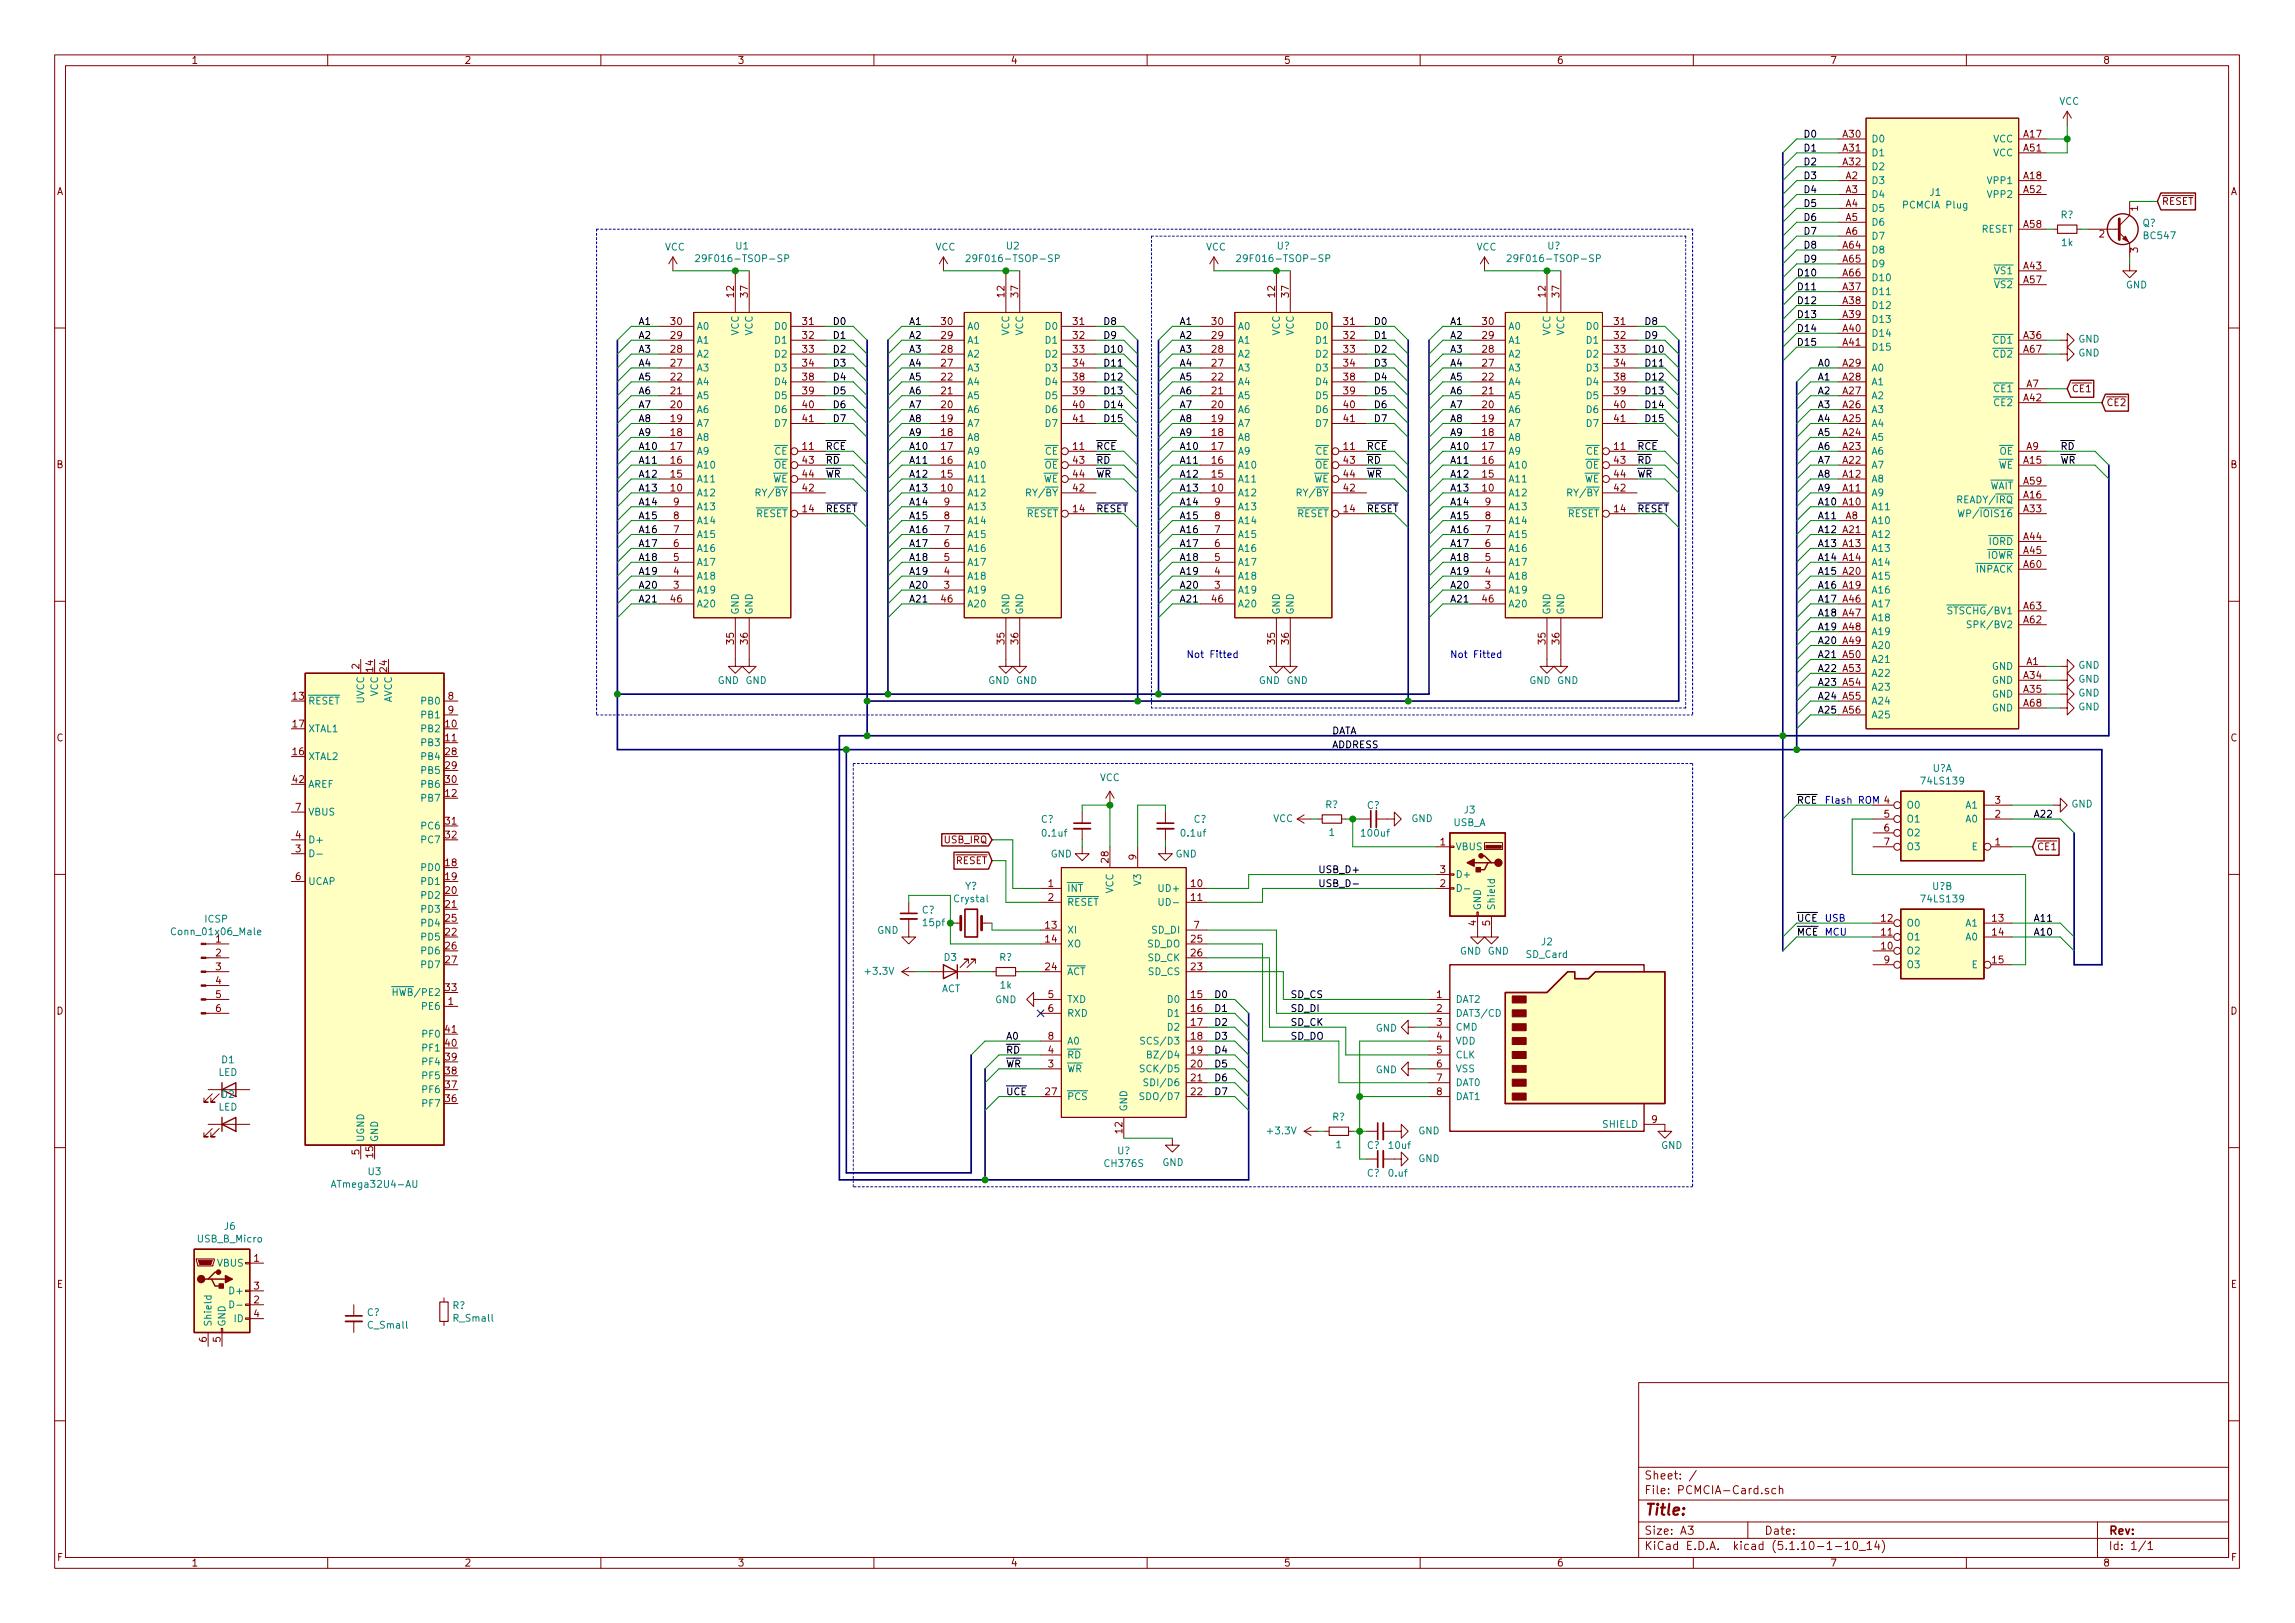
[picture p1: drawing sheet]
<svg xmlns="http://www.w3.org/2000/svg" width="420mm" height="297mm" viewBox="0 0 420 297" stroke-linecap="round" stroke-linejoin="round" font-family="sans-serif">
<defs><g id="words">
<text font-size="2.8" fill="#840000" x="301" y="277.3">Title:</text>
<g font-size="2.1" fill="#840000">
<text x="301" y="273.5">File: PCMCIA-Card.sch</text>
<text x="301" y="270.8">Sheet: /</text>
<text x="301" y="280.9">Size: A3</text>
<text x="323" y="280.9">Date:</text>
<text x="386" y="280.9">Rev:</text>
<text x="301" y="283.7">KiCad E.D.A. kicad (5.1.10-1-10_14)</text>
<text x="386" y="283.7">Id: 1/1</text>
</g>
<g font-size="1.8" fill="#840000">
<text x="35" y="11.7">1</text>
<text x="85" y="11.7">2</text>
<text x="135" y="11.7">3</text>
<text x="185" y="11.7">4</text>
<text x="235" y="11.7">5</text>
<text x="285" y="11.7">6</text>
<text x="335" y="11.7">7</text>
<text x="385" y="11.7">8</text>
<text x="337.4" y="25.2">A30</text>
<text x="337.4" y="27.7">A31</text>
<text x="370.5" y="25.2">A17</text>
<text x="370.5" y="27.7">A51</text>
<text x="10.4" y="35.7">A</text>
<text x="337.4" y="30.3">A32</text>
<text x="337.9" y="32.8">A2</text>
<text x="337.9" y="35.3">A3</text>
<text x="370.5" y="32.8">A18</text>
<text x="370.5" y="35.3">A52</text>
<text x="408.4" y="35.7">A</text>
<text x="337.9" y="37.9">A4</text>
<text x="337.9" y="40.4">A5</text>
<text x="370.5" y="41.7">A58</text>
<text x="391.4" y="38.6" transform="rotate(-90 391.4 38.6)">1</text>
<text x="395.8" y="37.5">RESET</text>
<text x="337.4" y="45.5">A64</text>
<text x="337.9" y="43">A6</text>
<text x="384.3" y="43.5">2</text>
<text x="391.4" y="46.2" transform="rotate(-90 391.4 46.2)">3</text>
<text x="337.4" y="53.1">A37</text>
<text x="337.4" y="48">A65</text>
<text x="337.4" y="50.6">A66</text>
<text x="370.5" y="49.3">A43</text>
<text x="370.5" y="51.9">A57</text>
<text x="122.9" y="59.5">30</text>
<text x="134.4" y="54.3" transform="rotate(-90 134.4 54.3)">12</text>
<text x="136.9" y="54.3" transform="rotate(-90 136.9 54.3)">37</text>
<text x="147" y="59.5">31</text>
<text x="172.4" y="59.5">30</text>
<text x="183.9" y="54.3" transform="rotate(-90 183.9 54.3)">12</text>
<text x="186.4" y="54.3" transform="rotate(-90 186.4 54.3)">37</text>
<text x="196.5" y="59.5">31</text>
<text x="221.9" y="59.5">30</text>
<text x="233.4" y="54.3" transform="rotate(-90 233.4 54.3)">12</text>
<text x="236" y="54.3" transform="rotate(-90 236 54.3)">37</text>
<text x="246" y="59.5">31</text>
<text x="271.4" y="59.5">30</text>
<text x="283" y="54.3" transform="rotate(-90 283 54.3)">12</text>
<text x="285.5" y="54.3" transform="rotate(-90 285.5 54.3)">37</text>
<text x="295.6" y="59.5">31</text>
<text x="337.4" y="55.7">A38</text>
<text x="337.4" y="58.2">A39</text>
<text x="122.9" y="64.6">28</text>
<text x="122.9" y="62">29</text>
<text x="147" y="62">32</text>
<text x="147" y="64.6">33</text>
<text x="172.4" y="64.6">28</text>
<text x="172.4" y="62">29</text>
<text x="196.5" y="62">32</text>
<text x="196.5" y="64.6">33</text>
<text x="221.9" y="64.6">28</text>
<text x="221.9" y="62">29</text>
<text x="246" y="62">32</text>
<text x="246" y="64.6">33</text>
<text x="271.4" y="64.6">28</text>
<text x="271.4" y="62">29</text>
<text x="295.6" y="62">32</text>
<text x="295.6" y="64.6">33</text>
<text x="337.4" y="60.7">A40</text>
<text x="337.4" y="63.3">A41</text>
<text x="370.5" y="62">A36</text>
<text x="370.5" y="64.6">A67</text>
<text x="122.9" y="69.6">22</text>
<text x="122.9" y="67.1">27</text>
<text x="147" y="67.1">34</text>
<text x="147" y="69.6">38</text>
<text x="172.4" y="69.6">22</text>
<text x="172.4" y="67.1">27</text>
<text x="196.5" y="67.1">34</text>
<text x="196.5" y="69.6">38</text>
<text x="221.9" y="69.6">22</text>
<text x="221.9" y="67.1">27</text>
<text x="246" y="67.1">34</text>
<text x="246" y="69.6">38</text>
<text x="271.4" y="69.6">22</text>
<text x="271.4" y="67.1">27</text>
<text x="295.6" y="67.1">34</text>
<text x="295.6" y="69.6">38</text>
<text x="337.4" y="69.6">A28</text>
<text x="337.4" y="67.1">A29</text>
<text x="371" y="70.9">A7</text>
<text x="379.2" y="71.8">CE1</text>
<text x="122.9" y="77.3">19</text>
<text x="122.9" y="74.7">20</text>
<text x="122.9" y="72.2">21</text>
<text x="147" y="72.2">39</text>
<text x="147" y="74.7">40</text>
<text x="147" y="77.3">41</text>
<text x="172.4" y="77.3">19</text>
<text x="172.4" y="74.7">20</text>
<text x="172.4" y="72.2">21</text>
<text x="196.5" y="72.2">39</text>
<text x="196.5" y="74.7">40</text>
<text x="196.5" y="77.3">41</text>
<text x="221.9" y="77.3">19</text>
<text x="221.9" y="74.7">20</text>
<text x="221.9" y="72.2">21</text>
<text x="246" y="72.2">39</text>
<text x="246" y="74.7">40</text>
<text x="246" y="77.3">41</text>
<text x="271.4" y="77.3">19</text>
<text x="271.4" y="74.7">20</text>
<text x="271.4" y="72.2">21</text>
<text x="295.6" y="72.2">39</text>
<text x="295.6" y="74.7">40</text>
<text x="295.6" y="77.3">41</text>
<text x="337.4" y="77.3">A25</text>
<text x="337.4" y="74.7">A26</text>
<text x="337.4" y="72.2">A27</text>
<text x="370.5" y="73.4">A42</text>
<text x="385.6" y="74.3">CE2</text>
<text x="122.9" y="82.3">17</text>
<text x="122.9" y="79.8">18</text>
<text x="147" y="82.3">11</text>
<text x="172.4" y="82.3">17</text>
<text x="172.4" y="79.8">18</text>
<text x="196.5" y="82.3">11</text>
<text x="221.9" y="82.3">17</text>
<text x="221.9" y="79.8">18</text>
<text x="246" y="82.3">11</text>
<text x="271.4" y="82.3">17</text>
<text x="271.4" y="79.8">18</text>
<text x="295.6" y="82.3">11</text>
<text x="337.4" y="82.3">A23</text>
<text x="337.4" y="79.8">A24</text>
<text x="371" y="82.3">A9</text>
<text x="10.4" y="85.7">B</text>
<text x="122.9" y="90">10</text>
<text x="122.9" y="87.4">15</text>
<text x="122.9" y="84.9">16</text>
<text x="147" y="90">42</text>
<text x="147" y="84.9">43</text>
<text x="147" y="87.4">44</text>
<text x="172.4" y="90">10</text>
<text x="172.4" y="87.4">15</text>
<text x="172.4" y="84.9">16</text>
<text x="196.5" y="90">42</text>
<text x="196.5" y="84.9">43</text>
<text x="196.5" y="87.4">44</text>
<text x="221.9" y="90">10</text>
<text x="221.9" y="87.4">15</text>
<text x="221.9" y="84.9">16</text>
<text x="246" y="90">42</text>
<text x="246" y="84.9">43</text>
<text x="246" y="87.4">44</text>
<text x="271.4" y="90">10</text>
<text x="271.4" y="87.4">15</text>
<text x="271.4" y="84.9">16</text>
<text x="295.6" y="90">42</text>
<text x="295.6" y="84.9">43</text>
<text x="295.6" y="87.4">44</text>
<text x="337.4" y="90">A11</text>
<text x="337.4" y="87.4">A12</text>
<text x="337.4" y="84.9">A22</text>
<text x="370.5" y="84.9">A15</text>
<text x="370.5" y="88.7">A59</text>
<text x="408.4" y="85.7">B</text>
<text x="123.3" y="95">8</text>
<text x="123.3" y="92.5">9</text>
<text x="147" y="93.8">14</text>
<text x="172.9" y="95">8</text>
<text x="172.9" y="92.5">9</text>
<text x="196.5" y="93.8">14</text>
<text x="222.4" y="95">8</text>
<text x="222.4" y="92.5">9</text>
<text x="246" y="93.8">14</text>
<text x="271.9" y="95">8</text>
<text x="271.9" y="92.5">9</text>
<text x="295.6" y="93.8">14</text>
<text x="337.4" y="92.5">A10</text>
<text x="337.9" y="95">A8</text>
<text x="370.5" y="91.2">A16</text>
<text x="370.5" y="93.8">A33</text>
<text x="123.3" y="100.1">6</text>
<text x="123.3" y="97.6">7</text>
<text x="172.9" y="100.1">6</text>
<text x="172.9" y="97.6">7</text>
<text x="222.4" y="100.1">6</text>
<text x="222.4" y="97.6">7</text>
<text x="271.9" y="100.1">6</text>
<text x="271.9" y="97.6">7</text>
<text x="337.4" y="100.1">A13</text>
<text x="337.4" y="97.6">A21</text>
<text x="370.5" y="98.8">A44</text>
<text x="370.5" y="101.4">A45</text>
<text x="123.3" y="107.7">3</text>
<text x="123.3" y="105.2">4</text>
<text x="123.3" y="102.7">5</text>
<text x="172.9" y="107.7">3</text>
<text x="172.9" y="105.2">4</text>
<text x="172.9" y="102.7">5</text>
<text x="222.4" y="107.7">3</text>
<text x="222.4" y="105.2">4</text>
<text x="222.4" y="102.7">5</text>
<text x="271.9" y="107.7">3</text>
<text x="271.9" y="105.2">4</text>
<text x="271.9" y="102.7">5</text>
<text x="337.4" y="102.7">A14</text>
<text x="337.4" y="107.7">A19</text>
<text x="337.4" y="105.2">A20</text>
<text x="370.5" y="103.9">A60</text>
<text x="122.9" y="110.3">46</text>
<text x="172.4" y="110.3">46</text>
<text x="221.9" y="110.3">46</text>
<text x="271.4" y="110.3">46</text>
<text x="337.4" y="110.3">A46</text>
<text x="337.4" y="112.8">A47</text>
<text x="370.5" y="111.5">A63</text>
<text x="134.4" y="117.8" transform="rotate(-90 134.4 117.8)">35</text>
<text x="136.9" y="117.8" transform="rotate(-90 136.9 117.8)">36</text>
<text x="183.9" y="117.8" transform="rotate(-90 183.9 117.8)">35</text>
<text x="186.4" y="117.8" transform="rotate(-90 186.4 117.8)">36</text>
<text x="233.4" y="117.8" transform="rotate(-90 233.4 117.8)">35</text>
<text x="236" y="117.8" transform="rotate(-90 236 117.8)">36</text>
<text x="283" y="117.8" transform="rotate(-90 283 117.8)">35</text>
<text x="285.5" y="117.8" transform="rotate(-90 285.5 117.8)">36</text>
<text x="337.4" y="115.4">A48</text>
<text x="337.4" y="117.9">A49</text>
<text x="370.5" y="114.1">A62</text>
<text x="65.8" y="122.4" transform="rotate(-90 65.8 122.4)">2</text>
<text x="68.3" y="122.9" transform="rotate(-90 68.3 122.9)">14</text>
<text x="70.9" y="122.9" transform="rotate(-90 70.9 122.9)">24</text>
<text x="337.4" y="120.4">A50</text>
<text x="337.4" y="123">A53</text>
<text x="337.4" y="125.5">A54</text>
<text x="370.5" y="124.2">A34</text>
<text x="371" y="121.7">A1</text>
<text x="53.6" y="128.1">13</text>
<text x="82.1" y="128.1">8</text>
<text x="82.1" y="130.6">9</text>
<text x="337.4" y="128.1">A55</text>
<text x="337.4" y="130.6">A56</text>
<text x="370.5" y="126.8">A35</text>
<text x="370.5" y="129.3">A68</text>
<text x="10.4" y="135.7">C</text>
<text x="53.6" y="133.1">17</text>
<text x="81.6" y="133.1">10</text>
<text x="81.6" y="135.7">11</text>
<text x="408.4" y="135.7">C</text>
<text x="53.6" y="138.2">16</text>
<text x="53.6" y="143.3">42</text>
<text x="81.6" y="138.2">28</text>
<text x="81.6" y="140.8">29</text>
<text x="81.6" y="143.3">30</text>
<text x="54.1" y="148.4">7</text>
<text x="81.6" y="145.8">12</text>
<text x="345" y="147.1">4</text>
<text x="345" y="149.6">5</text>
<text x="365.3" y="149.6">2</text>
<text x="365.3" y="147.1">3</text>
<text x="54.1" y="156">3</text>
<text x="54.1" y="153.5">4</text>
<text x="81.6" y="150.9">31</text>
<text x="81.6" y="153.5">32</text>
<text x="172.9" y="154.3">USB_IRQ</text>
<text x="263.7" y="154.7">1</text>
<text x="345" y="152.2">6</text>
<text x="345" y="154.7">7</text>
<text x="365.3" y="154.7">1</text>
<text x="372.9" y="155.6">CE1</text>
<text x="54.1" y="161.1">6</text>
<text x="81.6" y="158.5">18</text>
<text x="81.6" y="161.1">19</text>
<text x="174.9" y="158.2">RESET</text>
<text x="202.9" y="157.8" transform="rotate(-90 202.9 157.8)">28</text>
<text x="208" y="157.4" transform="rotate(-90 208 157.4)">9</text>
<text x="263.7" y="159.8">3</text>
<text x="81.6" y="163.6">20</text>
<text x="81.6" y="166.2">21</text>
<text x="191.9" y="162.3">1</text>
<text x="191.9" y="164.9">2</text>
<text x="218.1" y="162.3">10</text>
<text x="218.1" y="164.9">11</text>
<text x="263.7" y="162.3">2</text>
<text x="39.5" y="172.5">1</text>
<text x="81.6" y="171.2">22</text>
<text x="81.6" y="168.7">25</text>
<text x="81.6" y="173.8">26</text>
<text x="191.4" y="170">13</text>
<text x="191.4" y="172.5">14</text>
<text x="218.1" y="172.5">25</text>
<text x="218.6" y="170">7</text>
<text x="270.3" y="169.4" transform="rotate(-90 270.3 169.4)">4</text>
<text x="272.8" y="169.4" transform="rotate(-90 272.8 169.4)">5</text>
<text x="344.5" y="173.8">10</text>
<text x="344.5" y="171.2">11</text>
<text x="344.5" y="168.7">12</text>
<text x="364.8" y="168.7">13</text>
<text x="364.8" y="171.2">14</text>
<text x="39.5" y="175">2</text>
<text x="39.5" y="177.6">3</text>
<text x="81.6" y="176.3">27</text>
<text x="191.4" y="177.6">24</text>
<text x="218.1" y="177.6">23</text>
<text x="218.1" y="175">26</text>
<text x="345" y="176.3">9</text>
<text x="364.8" y="176.3">15</text>
<text x="10.4" y="185.7">D</text>
<text x="39.5" y="180.1">4</text>
<text x="39.5" y="182.7">5</text>
<text x="39.5" y="185.2">6</text>
<text x="81.6" y="181.4">33</text>
<text x="82.1" y="183.9">1</text>
<text x="191.9" y="182.7">5</text>
<text x="191.9" y="185.2">6</text>
<text x="218.1" y="182.7">15</text>
<text x="218.1" y="185.2">16</text>
<text x="263" y="182.7">1</text>
<text x="263" y="185.2">2</text>
<text x="408.4" y="185.7">D</text>
<text x="81.6" y="191.6">40</text>
<text x="81.6" y="189">41</text>
<text x="191.9" y="190.3">8</text>
<text x="218.1" y="187.7">17</text>
<text x="218.1" y="190.3">18</text>
<text x="263" y="187.7">3</text>
<text x="263" y="190.3">4</text>
<text x="81.6" y="196.6">38</text>
<text x="81.6" y="194.1">39</text>
<text x="191.9" y="195.4">3</text>
<text x="191.9" y="192.8">4</text>
<text x="218.1" y="192.8">19</text>
<text x="218.1" y="195.4">20</text>
<text x="218.1" y="197.9">21</text>
<text x="263" y="192.8">5</text>
<text x="263" y="195.4">6</text>
<text x="263" y="197.9">7</text>
<text x="81.6" y="201.7">36</text>
<text x="81.6" y="199.2">37</text>
<text x="191.4" y="200.4">27</text>
<text x="218.1" y="200.4">22</text>
<text x="263" y="200.4">8</text>
<text x="205.5" y="207.4" transform="rotate(-90 205.5 207.4)">12</text>
<text x="302.4" y="205.5">9</text>
<text x="65.8" y="211.3" transform="rotate(-90 65.8 211.3)">5</text>
<text x="68.3" y="211.8" transform="rotate(-90 68.3 211.8)">15</text>
<text x="46.5" y="230.9">1</text>
<text x="10.4" y="235.7">E</text>
<text x="46.5" y="238.5">2</text>
<text x="46.5" y="236">3</text>
<text x="408.4" y="235.7">E</text>
<text x="37.8" y="245.6" transform="rotate(-90 37.8 245.6)">6</text>
<text x="40.4" y="245.6" transform="rotate(-90 40.4 245.6)">5</text>
<text x="46.5" y="241.1">4</text>
<text x="10.5" y="285.7">F</text>
<text x="35" y="286.7">1</text>
<text x="85" y="286.7">2</text>
<text x="135" y="286.7">3</text>
<text x="185" y="286.7">4</text>
<text x="235" y="286.7">5</text>
<text x="285" y="286.7">6</text>
<text x="335" y="286.7">7</text>
<text x="385" y="286.7">8</text>
<text x="408.5" y="285.7">F</text>
</g>
<g font-size="1.8" fill="#008484">
<text x="377" y="19.2">VCC</text>
<text x="342.6" y="26.1">D0</text>
<text x="342.6" y="28.6">D1</text>
<text x="364.9" y="26.1">VCC</text>
<text x="364.9" y="28.6">VCC</text>
<text x="342.6" y="33.7">D3</text>
<text x="342.6" y="31.2">D2</text>
<text x="353.4" y="35.9">J1</text>
<text x="364.1" y="33.7">VPP1</text>
<text x="342.6" y="36.2">D4</text>
<text x="342.6" y="38.8">D5</text>
<text x="342.6" y="41.3">D6</text>
<text x="348.7" y="38.2">PCMCIA Plug</text>
<text x="364.1" y="36.2">VPP2</text>
<text x="377.3" y="40">R?</text>
<text x="392.3" y="41.5">Q?</text>
<text x="121.7" y="45.9">VCC</text>
<text x="128.7" y="48">29F016-TSOP-SP</text>
<text x="134.8" y="45.7">U1</text>
<text x="171.2" y="45.9">VCC</text>
<text x="178.3" y="48">29F016-TSOP-SP</text>
<text x="184.3" y="45.7">U2</text>
<text x="220.8" y="45.9">VCC</text>
<text x="227.8" y="48">29F016-TSOP-SP</text>
<text x="233.8" y="45.7">U?</text>
<text x="270.3" y="45.9">VCC</text>
<text x="277.3" y="48">29F016-TSOP-SP</text>
<text x="283.3" y="45.7">U?</text>
<text x="342.6" y="43.9">D7</text>
<text x="342.6" y="46.4">D8</text>
<text x="362.7" y="42.6">RESET</text>
<text x="377.5" y="45">1k</text>
<text x="392.6" y="43.8">BC547</text>
<text x="342.6" y="48.9">D9</text>
<text x="342.6" y="51.5">D10</text>
<text x="365.3" y="50.2">VS1</text>
<text x="365.3" y="52.7">VS2</text>
<text x="389.2" y="52.8">GND</text>
<text x="342.6" y="54">D11</text>
<text x="342.6" y="56.6">D12</text>
<text x="342.6" y="59.1">D13</text>
<text x="127.5" y="65.4">A2</text>
<text x="127.5" y="62.9">A1</text>
<text x="127.5" y="60.4">A0</text>
<text x="135.3" y="61.4" transform="rotate(-90 135.3 61.4)">VCC</text>
<text x="137.8" y="61.4" transform="rotate(-90 137.8 61.4)">VCC</text>
<text x="142" y="60.4">D0</text>
<text x="142" y="62.9">D1</text>
<text x="142" y="65.4">D2</text>
<text x="177" y="65.4">A2</text>
<text x="177" y="62.9">A1</text>
<text x="177" y="60.4">A0</text>
<text x="184.8" y="61.4" transform="rotate(-90 184.8 61.4)">VCC</text>
<text x="187.3" y="61.4" transform="rotate(-90 187.3 61.4)">VCC</text>
<text x="191.5" y="60.4">D0</text>
<text x="191.5" y="62.9">D1</text>
<text x="191.5" y="65.4">D2</text>
<text x="226.6" y="65.4">A2</text>
<text x="226.6" y="62.9">A1</text>
<text x="226.6" y="60.4">A0</text>
<text x="234.3" y="61.4" transform="rotate(-90 234.3 61.4)">VCC</text>
<text x="236.9" y="61.4" transform="rotate(-90 236.9 61.4)">VCC</text>
<text x="241.1" y="60.4">D0</text>
<text x="241.1" y="62.9">D1</text>
<text x="241.1" y="65.4">D2</text>
<text x="276.1" y="65.4">A2</text>
<text x="276.1" y="62.9">A1</text>
<text x="276.1" y="60.4">A0</text>
<text x="283.8" y="61.4" transform="rotate(-90 283.8 61.4)">VCC</text>
<text x="286.4" y="61.4" transform="rotate(-90 286.4 61.4)">VCC</text>
<text x="290.6" y="60.4">D0</text>
<text x="290.6" y="62.9">D1</text>
<text x="290.6" y="65.4">D2</text>
<text x="342.6" y="61.6">D14</text>
<text x="342.6" y="64.2">D15</text>
<text x="365.1" y="62.9">CD1</text>
<text x="365.1" y="65.4">CD2</text>
<text x="380.5" y="65.2">GND</text>
<text x="380.5" y="62.7">GND</text>
<text x="127.5" y="70.5">A4</text>
<text x="127.5" y="68">A3</text>
<text x="142" y="68">D3</text>
<text x="142" y="70.5">D4</text>
<text x="177" y="70.5">A4</text>
<text x="177" y="68">A3</text>
<text x="191.5" y="68">D3</text>
<text x="191.5" y="70.5">D4</text>
<text x="226.6" y="70.5">A4</text>
<text x="226.6" y="68">A3</text>
<text x="241.1" y="68">D3</text>
<text x="241.1" y="70.5">D4</text>
<text x="276.1" y="70.5">A4</text>
<text x="276.1" y="68">A3</text>
<text x="290.6" y="68">D3</text>
<text x="290.6" y="70.5">D4</text>
<text x="342.6" y="70.5">A1</text>
<text x="342.6" y="68">A0</text>
<text x="365.2" y="71.8">CE1</text>
<text x="127.5" y="75.6">A6</text>
<text x="127.5" y="73.1">A5</text>
<text x="142" y="73.1">D5</text>
<text x="142" y="75.6">D6</text>
<text x="177" y="75.6">A6</text>
<text x="177" y="73.1">A5</text>
<text x="191.5" y="73.1">D5</text>
<text x="191.5" y="75.6">D6</text>
<text x="226.6" y="75.6">A6</text>
<text x="226.6" y="73.1">A5</text>
<text x="241.1" y="73.1">D5</text>
<text x="241.1" y="75.6">D6</text>
<text x="276.1" y="75.6">A6</text>
<text x="276.1" y="73.1">A5</text>
<text x="290.6" y="73.1">D5</text>
<text x="290.6" y="75.6">D6</text>
<text x="342.6" y="75.6">A3</text>
<text x="342.6" y="73.1">A2</text>
<text x="365.2" y="74.3">CE2</text>
<text x="127.5" y="83.2">A9</text>
<text x="127.5" y="80.7">A8</text>
<text x="127.5" y="78.1">A7</text>
<text x="141.8" y="83.2">CE</text>
<text x="142" y="78.1">D7</text>
<text x="177" y="83.2">A9</text>
<text x="177" y="80.7">A8</text>
<text x="177" y="78.1">A7</text>
<text x="191.3" y="83.2">CE</text>
<text x="191.5" y="78.1">D7</text>
<text x="226.6" y="83.2">A9</text>
<text x="226.6" y="80.7">A8</text>
<text x="226.6" y="78.1">A7</text>
<text x="240.9" y="83.2">CE</text>
<text x="241.1" y="78.1">D7</text>
<text x="276.1" y="83.2">A9</text>
<text x="276.1" y="80.7">A8</text>
<text x="276.1" y="78.1">A7</text>
<text x="290.4" y="83.2">CE</text>
<text x="290.6" y="78.1">D7</text>
<text x="342.6" y="83.2">A6</text>
<text x="342.6" y="80.7">A5</text>
<text x="342.6" y="78.1">A4</text>
<text x="366.1" y="83.2">OE</text>
<text x="127.5" y="88.3">A11</text>
<text x="127.5" y="85.8">A10</text>
<text x="141.4" y="88.3">WE</text>
<text x="141.7" y="85.8">OE</text>
<text x="177" y="88.3">A11</text>
<text x="177" y="85.8">A10</text>
<text x="191" y="88.3">WE</text>
<text x="191.2" y="85.8">OE</text>
<text x="226.6" y="88.3">A11</text>
<text x="226.6" y="85.8">A10</text>
<text x="240.5" y="88.3">WE</text>
<text x="240.8" y="85.8">OE</text>
<text x="276.1" y="88.3">A11</text>
<text x="276.1" y="85.8">A10</text>
<text x="290" y="88.3">WE</text>
<text x="290.3" y="85.8">OE</text>
<text x="342.6" y="88.3">A8</text>
<text x="342.6" y="85.8">A7</text>
<text x="364.1" y="89.6">WAIT</text>
<text x="365.8" y="85.8">WE</text>
<text x="127.5" y="90.8">A12</text>
<text x="127.5" y="95.9">A14</text>
<text x="127.5" y="93.4">A13</text>
<text x="138.4" y="94.7">RESET</text>
<text x="138.9" y="90.8">RY/BY</text>
<text x="177" y="90.8">A12</text>
<text x="177" y="95.9">A14</text>
<text x="177" y="93.4">A13</text>
<text x="187.9" y="94.7">RESET</text>
<text x="188.4" y="90.8">RY/BY</text>
<text x="226.6" y="90.8">A12</text>
<text x="226.6" y="95.9">A14</text>
<text x="226.6" y="93.4">A13</text>
<text x="237.4" y="94.7">RESET</text>
<text x="237.9" y="90.8">RY/BY</text>
<text x="276.1" y="90.8">A12</text>
<text x="276.1" y="95.9">A14</text>
<text x="276.1" y="93.4">A13</text>
<text x="287" y="94.7">RESET</text>
<text x="287.5" y="90.8">RY/BY</text>
<text x="342.6" y="93.4">A11</text>
<text x="342.6" y="90.8">A9</text>
<text x="342.6" y="95.9">A10</text>
<text x="358.8" y="92.1">READY/IRQ</text>
<text x="359.8" y="94.7">WP/IOIS16</text>
<text x="127.5" y="101">A16</text>
<text x="127.5" y="98.5">A15</text>
<text x="177" y="101">A16</text>
<text x="177" y="98.5">A15</text>
<text x="226.6" y="101">A16</text>
<text x="226.6" y="98.5">A15</text>
<text x="276.1" y="101">A16</text>
<text x="276.1" y="98.5">A15</text>
<text x="342.6" y="101">A13</text>
<text x="342.6" y="98.5">A12</text>
<text x="364.2" y="99.7">IORD</text>
<text x="127.5" y="106.1">A18</text>
<text x="127.5" y="103.5">A17</text>
<text x="177" y="106.1">A18</text>
<text x="177" y="103.5">A17</text>
<text x="226.6" y="106.1">A18</text>
<text x="226.6" y="103.5">A17</text>
<text x="276.1" y="106.1">A18</text>
<text x="276.1" y="103.5">A17</text>
<text x="342.6" y="103.5">A14</text>
<text x="342.6" y="106.1">A15</text>
<text x="361.8" y="104.8">INPACK</text>
<text x="363.8" y="102.3">IOWR</text>
<text x="127.5" y="108.6">A19</text>
<text x="127.5" y="111.2">A20</text>
<text x="135.3" y="112.6" transform="rotate(-90 135.3 112.6)">GND</text>
<text x="137.8" y="112.6" transform="rotate(-90 137.8 112.6)">GND</text>
<text x="177" y="108.6">A19</text>
<text x="177" y="111.2">A20</text>
<text x="184.8" y="112.6" transform="rotate(-90 184.8 112.6)">GND</text>
<text x="187.3" y="112.6" transform="rotate(-90 187.3 112.6)">GND</text>
<text x="226.6" y="108.6">A19</text>
<text x="226.6" y="111.2">A20</text>
<text x="234.3" y="112.6" transform="rotate(-90 234.3 112.6)">GND</text>
<text x="236.9" y="112.6" transform="rotate(-90 236.9 112.6)">GND</text>
<text x="276.1" y="108.6">A19</text>
<text x="276.1" y="111.2">A20</text>
<text x="283.8" y="112.6" transform="rotate(-90 283.8 112.6)">GND</text>
<text x="286.4" y="112.6" transform="rotate(-90 286.4 112.6)">GND</text>
<text x="342.6" y="108.6">A16</text>
<text x="342.6" y="111.2">A17</text>
<text x="342.6" y="113.7">A18</text>
<text x="357.3" y="112.4">STSCHG/BV1</text>
<text x="342.6" y="116.2">A19</text>
<text x="342.6" y="118.8">A20</text>
<text x="361.1" y="115">SPK/BV2</text>
<text x="131.4" y="125.2">GND GND</text>
<text x="180.9" y="125.2">GND GND</text>
<text x="230.5" y="125.2">GND GND</text>
<text x="280" y="125.2">GND GND</text>
<text x="342.6" y="121.3">A21</text>
<text x="342.6" y="123.9">A22</text>
<text x="364.7" y="122.6">GND</text>
<text x="364.7" y="125.1">GND</text>
<text x="380.5" y="124.9">GND</text>
<text x="380.5" y="122.4">GND</text>
<text x="56.4" y="128.9">RESET</text>
<text x="66.7" y="128.7" transform="rotate(-90 66.7 128.7)">UVCC</text>
<text x="69.2" y="127.5" transform="rotate(-90 69.2 127.5)">VCC</text>
<text x="71.8" y="128.7" transform="rotate(-90 71.8 128.7)">AVCC</text>
<text x="77.3" y="128.9">PB0</text>
<text x="77.3" y="131.5">PB1</text>
<text x="342.6" y="126.4">A23</text>
<text x="342.6" y="128.9">A24</text>
<text x="342.6" y="131.5">A25</text>
<text x="364.7" y="127.7">GND</text>
<text x="364.7" y="130.2">GND</text>
<text x="380.5" y="130">GND</text>
<text x="380.5" y="127.5">GND</text>
<text x="56.4" y="134">XTAL1</text>
<text x="77.3" y="134">PB2</text>
<text x="77.3" y="136.6">PB3</text>
<text x="56.4" y="139.1">XTAL2</text>
<text x="77.3" y="139.1">PB4</text>
<text x="77.3" y="141.6">PB5</text>
<text x="201.3" y="143">VCC</text>
<text x="352" y="143.6">74LS139</text>
<text x="353.8" y="141.3">U?A</text>
<text x="56.4" y="144.2">AREF</text>
<text x="56.4" y="149.3">VBUS</text>
<text x="77.3" y="146.7">PB7</text>
<text x="77.3" y="144.2">PB6</text>
<text x="242.6" y="147.9">R?</text>
<text x="250.3" y="148">C?</text>
<text x="268.1" y="148.9">J3</text>
<text x="349" y="148">O0</text>
<text x="359.9" y="148">A1</text>
<text x="379.2" y="147.8">GND</text>
<text x="56.4" y="154.3">D+</text>
<text x="77.3" y="151.8">PC6</text>
<text x="77.3" y="154.3">PC7</text>
<text x="190.6" y="150.6">C?</text>
<text x="191" y="153.1">0.1uf</text>
<text x="216.4" y="153.1">0.1uf</text>
<text x="218.5" y="150.6">C?</text>
<text x="233.1" y="150.5">VCC</text>
<text x="243.4" y="153">1</text>
<text x="249.4" y="153.1">100uf</text>
<text x="258.4" y="150.5">GND</text>
<text x="266" y="151.2">USB_A</text>
<text x="266.4" y="155.6">VBUS</text>
<text x="349" y="150.5">O1</text>
<text x="349" y="153.1">O2</text>
<text x="349" y="155.6">O3</text>
<text x="359.9" y="150.5">A0</text>
<text x="361" y="155.6">E</text>
<text x="56.4" y="162">UCAP</text>
<text x="77.3" y="159.4">PD0</text>
<text x="77.3" y="162">PD1</text>
<text x="192.4" y="156.9">GND</text>
<text x="208.9" y="162" transform="rotate(-90 208.9 162)">V3</text>
<text x="215.2" y="156.9">GND</text>
<text x="266.4" y="160.7">D+</text>
<text x="77.3" y="164.5">PD2</text>
<text x="77.3" y="167">PD3</text>
<text x="168.8" y="167.2">C?</text>
<text x="174.8" y="165.1">Crystal</text>
<text x="176.7" y="162.8">Y?</text>
<text x="195.3" y="163.2">INT</text>
<text x="195.3" y="165.8">RESET</text>
<text x="203.8" y="163.5" transform="rotate(-90 203.8 163.5)">VCC</text>
<text x="212.6" y="163.2">UD+</text>
<text x="213" y="165.8">UD-</text>
<text x="271.1" y="166.7" transform="rotate(-90 271.1 166.7)">GND</text>
<text x="273.7" y="166.7" transform="rotate(-90 273.7 166.7)">Shield</text>
<text x="352" y="165.2">74LS139</text>
<text x="353.8" y="162.9">U?B</text>
<text x="31.9" y="171.2">Conn_01x06_Male</text>
<text x="37.5" y="168.8">ICSP</text>
<text x="77.3" y="172.1">PD5</text>
<text x="77.3" y="169.6">PD4</text>
<text x="160.6" y="170.9">GND</text>
<text x="169.1" y="169.5">15pf</text>
<text x="195.3" y="170.9">XI</text>
<text x="195.3" y="173.4">XO</text>
<text x="210.1" y="173.4">SD_DO</text>
<text x="210.9" y="170.9">SD_DI</text>
<text x="282.2" y="173">J2</text>
<text x="349" y="172.1">O1</text>
<text x="349" y="169.6">O0</text>
<text x="359.9" y="169.6">A1</text>
<text x="359.9" y="172.1">A0</text>
<text x="77.3" y="174.7">PD6</text>
<text x="77.3" y="177.2">PD7</text>
<text x="158.6" y="178.4">+3.3V</text>
<text x="172.9" y="175.9">D3</text>
<text x="183" y="175.9">R?</text>
<text x="195.3" y="178.5">ACT</text>
<text x="210.2" y="175.9">SD_CK</text>
<text x="210.3" y="178.5">SD_CS</text>
<text x="267.3" y="174.7">GND GND</text>
<text x="279.5" y="175.3">SD_Card</text>
<text x="349" y="174.7">O2</text>
<text x="349" y="177.2">O3</text>
<text x="361" y="177.2">E</text>
<text x="72.7" y="182.3">HWB/PE2</text>
<text x="77.4" y="184.8">PE6</text>
<text x="172.3" y="181.6">ACT</text>
<text x="182.2" y="183.6">GND</text>
<text x="183.2" y="180.9">1k</text>
<text x="195.3" y="183.6">TXD</text>
<text x="213.9" y="183.6">D0</text>
<text x="266.4" y="183.6">DAT2</text>
<text x="77.5" y="189.9">PF0</text>
<text x="195.3" y="186.1">RXD</text>
<text x="195.3" y="191.2">A0</text>
<text x="209.8" y="191.2">SCS/D3</text>
<text x="213.9" y="186.1">D1</text>
<text x="213.9" y="188.6">D2</text>
<text x="251.9" y="188.8">GND</text>
<text x="266.4" y="186.1">DAT3/CD</text>
<text x="266.4" y="188.6">CMD</text>
<text x="266.4" y="191.2">VDD</text>
<text x="40" y="196.9">LED</text>
<text x="40.6" y="194.6">D1</text>
<text x="77.5" y="197.5">PF5</text>
<text x="77.5" y="195">PF4</text>
<text x="77.5" y="192.4">PF1</text>
<text x="195.3" y="196.3">WR</text>
<text x="195.3" y="193.7">RD</text>
<text x="209.7" y="196.3">SCK/D5</text>
<text x="211" y="193.7">BZ/D4</text>
<text x="251.9" y="196.4">GND</text>
<text x="266.4" y="193.7">CLK</text>
<text x="266.4" y="196.3">VSS</text>
<text x="40" y="203.3">LED</text>
<text x="40.6" y="201">D2</text>
<text x="77.5" y="202.6">PF7</text>
<text x="77.5" y="200.1">PF6</text>
<text x="195.3" y="201.3">PCS</text>
<text x="206.4" y="203.5" transform="rotate(-90 206.4 203.5)">GND</text>
<text x="209.6" y="201.3">SDO/D7</text>
<text x="210.5" y="198.8">SDI/D6</text>
<text x="266.4" y="198.8">DAT0</text>
<text x="266.4" y="201.3">DAT1</text>
<text x="66.7" y="209.1" transform="rotate(-90 66.7 209.1)">UGND</text>
<text x="69.2" y="209.1" transform="rotate(-90 69.2 209.1)">GND</text>
<text x="232.2" y="207.6">+3.3V</text>
<text x="243.9" y="205.1">R?</text>
<text x="259.7" y="207.6">GND</text>
<text x="293.5" y="206.4">SHIELD</text>
<text x="67.5" y="215.1">U3</text>
<text x="202.4" y="213.6">CH376S</text>
<text x="204.6" y="211.3">U?</text>
<text x="212.8" y="213.4">GND</text>
<text x="244.6" y="210.1">1</text>
<text x="250.3" y="215.4">C?</text>
<text x="250.3" y="210.3">C?</text>
<text x="254.3" y="215.4">0.uf</text>
<text x="254.4" y="210.3">10uf</text>
<text x="259.7" y="212.7">GND</text>
<text x="304.1" y="210.3">GND</text>
<text x="61.4" y="217.4">ATmega32U4-AU</text>
<text x="36.2" y="227.4">USB_B_Micro</text>
<text x="41.1" y="225.1">J6</text>
<text x="39.8" y="231.8">VBUS</text>
<text x="42.4" y="236.9">D+</text>
<text x="82.9" y="239.6">R?</text>
<text x="38.7" y="242.9" transform="rotate(-90 38.7 242.9)">Shield</text>
<text x="41.3" y="242.9" transform="rotate(-90 41.3 242.9)">GND</text>
<text x="42.9" y="242">ID</text>
<text x="67.2" y="240.9">C?</text>
<text x="67.5" y="243.2">C_Small</text>
<text x="83.2" y="241.9">R_Small</text>
</g>
<g font-size="1.8">
<text x="330.5" y="27.7">D1</text>
<text x="330.5" y="25.2">D0</text>
<text x="330.5" y="35.3">D4</text>
<text x="330.5" y="32.8">D3</text>
<text x="330.5" y="30.3">D2</text>
<text x="330.5" y="40.4">D6</text>
<text x="330.5" y="37.9">D5</text>
<text x="330.5" y="45.5">D8</text>
<text x="330.5" y="43">D7</text>
<text x="329.5" y="53.1">D11</text>
<text x="329.5" y="50.6">D10</text>
<text x="330.5" y="48">D9</text>
<text x="116.8" y="59.5">A1</text>
<text x="152.4" y="59.5">D0</text>
<text x="166.4" y="59.5">A1</text>
<text x="201.9" y="59.5">D8</text>
<text x="215.9" y="59.5">A1</text>
<text x="251.5" y="59.5">D0</text>
<text x="265.4" y="59.5">A1</text>
<text x="301" y="59.5">D8</text>
<text x="329.5" y="58.2">D13</text>
<text x="329.5" y="55.7">D12</text>
<text x="116.8" y="64.6">A3</text>
<text x="116.8" y="62">A2</text>
<text x="152.4" y="62">D1</text>
<text x="152.4" y="64.6">D2</text>
<text x="166.4" y="62">A2</text>
<text x="166.4" y="64.6">A3</text>
<text x="201.9" y="64.6">D10</text>
<text x="201.9" y="62">D9</text>
<text x="215.9" y="64.6">A3</text>
<text x="215.9" y="62">A2</text>
<text x="251.5" y="62">D1</text>
<text x="251.5" y="64.6">D2</text>
<text x="265.4" y="64.6">A3</text>
<text x="265.4" y="62">A2</text>
<text x="301" y="62">D9</text>
<text x="301" y="64.6">D10</text>
<text x="329.5" y="63.3">D15</text>
<text x="329.5" y="60.7">D14</text>
<text x="116.8" y="69.6">A5</text>
<text x="116.8" y="67.1">A4</text>
<text x="152.4" y="69.6">D4</text>
<text x="152.4" y="67.1">D3</text>
<text x="166.4" y="67.1">A4</text>
<text x="166.4" y="69.6">A5</text>
<text x="201.9" y="69.6">D12</text>
<text x="201.9" y="67.1">D11</text>
<text x="215.9" y="69.6">A5</text>
<text x="215.9" y="67.1">A4</text>
<text x="251.5" y="67.1">D3</text>
<text x="251.5" y="69.6">D4</text>
<text x="265.4" y="67.1">A4</text>
<text x="265.4" y="69.6">A5</text>
<text x="301" y="67.1">D11</text>
<text x="301" y="69.6">D12</text>
<text x="332.7" y="67.1">A0</text>
<text x="332.7" y="69.6">A1</text>
<text x="116.8" y="72.2">A6</text>
<text x="116.8" y="74.7">A7</text>
<text x="116.8" y="77.3">A8</text>
<text x="152.4" y="77.3">D7</text>
<text x="152.4" y="74.7">D6</text>
<text x="152.4" y="72.2">D5</text>
<text x="166.4" y="72.2">A6</text>
<text x="166.4" y="74.7">A7</text>
<text x="166.4" y="77.3">A8</text>
<text x="201.9" y="77.3">D15</text>
<text x="201.9" y="74.7">D14</text>
<text x="201.9" y="72.2">D13</text>
<text x="215.9" y="77.3">A8</text>
<text x="215.9" y="74.7">A7</text>
<text x="215.9" y="72.2">A6</text>
<text x="251.5" y="72.2">D5</text>
<text x="251.5" y="74.7">D6</text>
<text x="251.5" y="77.3">D7</text>
<text x="265.4" y="72.2">A6</text>
<text x="265.4" y="74.7">A7</text>
<text x="265.4" y="77.3">A8</text>
<text x="301" y="72.2">D13</text>
<text x="301" y="74.7">D14</text>
<text x="301" y="77.3">D15</text>
<text x="332.7" y="77.3">A4</text>
<text x="332.7" y="74.7">A3</text>
<text x="332.7" y="72.2">A2</text>
<text x="116.8" y="79.8">A9</text>
<text x="116.8" y="82.3">A10</text>
<text x="151.1" y="82.3">RCE</text>
<text x="166.4" y="79.8">A9</text>
<text x="166.4" y="82.3">A10</text>
<text x="200.7" y="82.3">RCE</text>
<text x="215.9" y="82.3">A10</text>
<text x="215.9" y="79.8">A9</text>
<text x="250.2" y="82.3">RCE</text>
<text x="265.4" y="79.8">A9</text>
<text x="265.4" y="82.3">A10</text>
<text x="299.7" y="82.3">RCE</text>
<text x="332.7" y="82.3">A6</text>
<text x="332.7" y="79.8">A5</text>
<text x="377.2" y="82.3">RD</text>
<text x="116.8" y="84.9">A11</text>
<text x="116.8" y="87.4">A12</text>
<text x="116.8" y="90">A13</text>
<text x="151.1" y="84.9">RD</text>
<text x="151.1" y="87.4">WR</text>
<text x="166.4" y="84.9">A11</text>
<text x="166.4" y="87.4">A12</text>
<text x="166.4" y="90">A13</text>
<text x="200.7" y="84.9">RD</text>
<text x="200.7" y="87.4">WR</text>
<text x="215.9" y="90">A13</text>
<text x="215.9" y="87.4">A12</text>
<text x="215.9" y="84.9">A11</text>
<text x="250.2" y="87.4">WR</text>
<text x="250.2" y="84.9">RD</text>
<text x="265.4" y="84.9">A11</text>
<text x="265.4" y="87.4">A12</text>
<text x="265.4" y="90">A13</text>
<text x="299.7" y="87.4">WR</text>
<text x="299.7" y="84.9">RD</text>
<text x="332.7" y="90">A9</text>
<text x="332.7" y="87.4">A8</text>
<text x="332.7" y="84.9">A7</text>
<text x="377.2" y="84.9">WR</text>
<text x="116.8" y="92.5">A14</text>
<text x="116.8" y="95">A15</text>
<text x="151.1" y="93.8">RESET</text>
<text x="166.4" y="92.5">A14</text>
<text x="166.4" y="95">A15</text>
<text x="200.7" y="93.8">RESET</text>
<text x="215.9" y="95">A15</text>
<text x="215.9" y="92.5">A14</text>
<text x="250.2" y="93.8">RESET</text>
<text x="265.4" y="92.5">A14</text>
<text x="265.4" y="95">A15</text>
<text x="299.7" y="93.8">RESET</text>
<text x="332.7" y="95">A11</text>
<text x="332.7" y="92.5">A10</text>
<text x="116.8" y="97.6">A16</text>
<text x="116.8" y="100.1">A17</text>
<text x="166.4" y="97.6">A16</text>
<text x="166.4" y="100.1">A17</text>
<text x="215.9" y="100.1">A17</text>
<text x="215.9" y="97.6">A16</text>
<text x="265.4" y="97.6">A16</text>
<text x="265.4" y="100.1">A17</text>
<text x="332.7" y="100.1">A13</text>
<text x="332.7" y="97.6">A12</text>
<text x="116.8" y="102.7">A18</text>
<text x="116.8" y="105.2">A19</text>
<text x="116.8" y="107.7">A20</text>
<text x="166.4" y="102.7">A18</text>
<text x="166.4" y="105.2">A19</text>
<text x="166.4" y="107.7">A20</text>
<text x="215.9" y="107.7">A20</text>
<text x="215.9" y="105.2">A19</text>
<text x="215.9" y="102.7">A18</text>
<text x="265.4" y="102.7">A18</text>
<text x="265.4" y="105.2">A19</text>
<text x="265.4" y="107.7">A20</text>
<text x="332.7" y="107.7">A16</text>
<text x="332.7" y="105.2">A15</text>
<text x="332.7" y="102.7">A14</text>
<text x="116.8" y="110.3">A21</text>
<text x="166.4" y="110.3">A21</text>
<text x="215.9" y="110.3">A21</text>
<text x="265.4" y="110.3">A21</text>
<text x="332.7" y="112.8">A18</text>
<text x="332.7" y="110.3">A17</text>
<text x="332.7" y="117.9">A20</text>
<text x="332.7" y="115.4">A19</text>
<text x="332.7" y="120.4">A21</text>
<text x="332.7" y="125.5">A23</text>
<text x="332.7" y="123">A22</text>
<text x="332.7" y="130.6">A25</text>
<text x="332.7" y="128.1">A24</text>
<text x="243.8" y="134.4">DATA</text>
<text x="243.8" y="136.9">ADDRESS</text>
<text x="328.9" y="147.1">RCE</text>
<text x="372.7" y="149.6">A22</text>
<text x="241.3" y="159.8">USB_D+</text>
<text x="241.3" y="162.3">USB_D-</text>
<text x="328.9" y="168.7">UCE</text>
<text x="372.7" y="168.7">A11</text>
<text x="372.7" y="171.2">A10</text>
<text x="222.2" y="185.2">D1</text>
<text x="222.2" y="182.7">D0</text>
<text x="236.2" y="185.2">SD_DI</text>
<text x="236.2" y="182.7">SD_CS</text>
<text x="184.1" y="190.3">A0</text>
<text x="222.2" y="190.3">D3</text>
<text x="222.2" y="187.7">D2</text>
<text x="236.2" y="190.3">SD_DO</text>
<text x="236.2" y="187.7">SD_CK</text>
<text x="184.1" y="192.8">RD</text>
<text x="184.1" y="195.4">WR</text>
<text x="222.2" y="197.9">D6</text>
<text x="222.2" y="195.4">D5</text>
<text x="222.2" y="192.8">D4</text>
<text x="184.1" y="200.4">UCE</text>
<text x="222.2" y="200.4">D7</text>
</g>
<g font-size="1.8" fill="#0000c2">
<text x="217.2" y="120.4">Not Fitted</text>
<text x="265.4" y="120.4">Not Fitted</text>
<text x="334" y="147.1">Flash ROM</text>
<text x="328.9" y="171.2">MCE MCU</text>
<text x="334" y="168.7">USB</text>
</g>
</g></defs>
<g fill="none" stroke="#840000" stroke-width=".18">
<path d="M10 10h400v277h-400zM12 12h396v273.1h-396zM60 10v2M110 10v2M160 10v2M210 10v2M260 10v2M310 10v2M360 10v2M336.5 25.4h5.1M336.5 33.1h5.1M336.5 35.6h5.1"/>
<path d="M336.5 28h5.1M336.5 30.5h5.1M336.5 38.1h5.1M341.6 21.6h28v111.8h-28zM369.6 25.4h5M369.6 33.1h5M369.6 35.6h5M369.6 28h5M378.5 20.4l-.8 1.2M378.5 20.4v2.5M378.5 20.4l.7 1.2M389.9 36.9v2.5l-1.9 1.9"/>
<path d="M120.6 59.7h6.4M123.2 47l-.8 1.3M123.2 47v2.6M123.2 47l.8 1.3M127 57.2h17.8v55.9h-17.8zM134.6 49.6v7.6M137.2 49.6v7.6M144.8 59.7h6.3M170.2 59.7h6.3M172.7 47l-.7 1.3M172.7 47v2.6M172.7 47l.8 1.3"/>
<path d="M176.5 57.2h17.8v55.9h-17.8zM184.1 49.6v7.6M186.7 49.6v7.6M194.3 59.7h6.4M219.7 59.7h6.4M222.2 47l-.7 1.3M222.2 47v2.6M222.2 47l.8 1.3M226.1 57.2h17.7v55.9h-17.7zM233.7 49.6v7.6M236.2 49.6v7.6M243.8 59.7h6.4"/>
<path d="M269.2 59.7h6.4M271.8 47l-.8 1.3M271.8 47v2.6M271.8 47l.7 1.3M275.6 57.2h17.8v55.9h-17.8zM283.2 49.6v7.6M285.7 49.6v7.6M293.4 59.7h6.3M336.5 53.4h5.1M336.5 55.9h5.1M336.5 58.5h5.1M336.5 40.7h5.1"/>
<path d="M336.5 43.2h5.1M336.5 45.8h5.1M336.5 48.3h5.1M336.5 50.8h5.1M369.6 49.6h5M369.6 52.1h5M369.6 41.9h5M375.9 41.9h.8M380.2 41.9h.8M382.3 41.9h5.7M388 42.6l1.9 1.9v2.5M389.9 48.3v1.3h1.3l-1.3 1.2-1.3-1.2h1.3"/>
<path d="M10 60h2M120.6 77.5h6.4M120.6 75h6.4M120.6 72.4h6.4M120.6 69.9h6.4M120.6 67.3h6.4M120.6 64.8h6.4M120.6 62.3h6.4M144.8 77.5h6.3M144.8 75h6.3M144.8 72.4h6.3M144.8 69.9h6.3"/>
<path d="M144.8 67.3h6.3M144.8 64.8h6.3M144.8 62.3h6.3M170.2 77.5h6.3M170.2 75h6.3M170.2 72.4h6.3M170.2 69.9h6.3M170.2 67.3h6.3M170.2 64.8h6.3M170.2 62.3h6.3M194.3 77.5h6.4M194.3 75h6.4"/>
<path d="M194.3 72.4h6.4M194.3 69.9h6.4M194.3 67.3h6.4M194.3 64.8h6.4M194.3 62.3h6.4M219.7 77.5h6.4M219.7 75h6.4M219.7 72.4h6.4M219.7 69.9h6.4M219.7 67.3h6.4M219.7 64.8h6.4M219.7 62.3h6.4"/>
<path d="M243.8 77.5h6.4M243.8 75h6.4M243.8 72.4h6.4M243.8 69.9h6.4M243.8 67.3h6.4M243.8 64.8h6.4M243.8 62.3h6.4M269.2 77.5h6.4M269.2 75h6.4M269.2 72.4h6.4M269.2 69.9h6.4M269.2 67.3h6.4"/>
<path d="M269.2 64.8h6.4M269.2 62.3h6.4M293.4 77.5h6.3M293.4 75h6.3M293.4 72.4h6.3M293.4 69.9h6.3M293.4 67.3h6.3M293.4 64.8h6.3M293.4 62.3h6.3M336.5 77.5h5.1M336.5 75h5.1M336.5 72.4h5.1"/>
<path d="M336.5 69.9h5.1M336.5 67.3h5.1M336.5 61h5.1M336.5 63.5h5.1M369.6 64.8h5M369.6 62.3h5M369.6 73.7h5M369.6 71.2h5M377.2 64.8h1.3v-1.3l1.2 1.3-1.2 1.3v-1.3M377.2 62.3h1.3v-1.3l1.2 1.3-1.2 1.2v-1.2M408 60h2M120.6 90.2h6.4"/>
<path d="M120.6 82.6h6.4M120.6 87.7h6.4M120.6 85.1h6.4M120.6 80h6.4M120.6 97.8h6.4M120.6 95.3h6.4M120.6 92.7h6.4M144.8 90.2h6.3M146 82.6h5.1M146 94h5.1M146 87.7h5.1M146 85.1h5.1"/>
<path d="M170.2 90.2h6.3M170.2 82.6h6.3M170.2 87.7h6.3M170.2 85.1h6.3M170.2 80h6.3M170.2 97.8h6.3M170.2 95.3h6.3M170.2 92.7h6.3M194.3 90.2h6.4M195.6 82.6h5.1M195.6 94h5.1M195.6 87.7h5.1"/>
<path d="M195.6 85.1h5.1M219.7 90.2h6.4M219.7 82.6h6.4M219.7 87.7h6.4M219.7 85.1h6.4M219.7 80h6.4M219.7 97.8h6.4M219.7 95.3h6.4M219.7 92.7h6.4M243.8 90.2h6.4M245.1 82.6h5.1M245.1 94h5.1"/>
<path d="M245.1 87.7h5.1M245.1 85.1h5.1M269.2 90.2h6.4M269.2 82.6h6.4M269.2 87.7h6.4M269.2 85.1h6.4M269.2 80h6.4M269.2 97.8h6.4M269.2 95.3h6.4M269.2 92.7h6.4M293.4 90.2h6.3M294.6 82.6h5.1"/>
<path d="M294.6 94h5.1M294.6 87.7h5.1M294.6 85.1h5.1M336.5 90.2h5.1M336.5 82.6h5.1M336.5 87.7h5.1M336.5 85.1h5.1M336.5 80h5.1M336.5 97.8h5.1M336.5 95.3h5.1M336.5 92.7h5.1M369.6 82.6h5"/>
<path d="M369.6 94h5M369.6 85.1h5M369.6 91.5h5M369.6 99.1h5M369.6 88.9h5M10 110h2M120.6 108h6.4M120.6 105.4h6.4M120.6 110.5h6.4M120.6 102.9h6.4M120.6 100.4h6.4M134.6 113.1v8.9h1.3l-1.3 1.2-1.3-1.2h1.3"/>
<path d="M137.2 113.1v8.9h1.2l-1.2 1.2-1.3-1.2h1.3M170.2 108h6.3M170.2 105.4h6.3M170.2 110.5h6.3M170.2 102.9h6.3M170.2 100.4h6.3M184.1 113.1v8.9h1.3l-1.3 1.2-1.2-1.2h1.2M186.7 113.1v8.9h1.3l-1.3 1.2-1.3-1.2h1.3M219.7 108h6.4M219.7 105.4h6.4M219.7 110.5h6.4M219.7 102.9h6.4"/>
<path d="M219.7 100.4h6.4M233.7 113.1v8.9h1.2l-1.2 1.2-1.3-1.2h1.3M236.2 113.1v8.9h1.3l-1.3 1.2-1.3-1.2h1.3M269.2 108h6.4M269.2 105.4h6.4M269.2 110.5h6.4M269.2 102.9h6.4M269.2 100.4h6.4M283.2 113.1v8.9h1.3l-1.3 1.2-1.3-1.2h1.3M285.7 113.1v8.9h1.3l-1.3 1.2-1.2-1.2h1.2M336.5 108h5.1M336.5 105.4h5.1"/>
<path d="M336.5 110.5h5.1M336.5 102.9h5.1M336.5 100.4h5.1M336.5 113.1h5.1M336.5 115.6h5.1M336.5 118.1h5.1M369.6 101.6h5M369.6 104.2h5M369.6 114.3h5M369.6 111.8h5M408 110h2M66 120.7v2.5"/>
<path d="M81.3 128.3h2.5M81.3 130.8h2.5M336.5 120.7h5.1M336.5 123.2h5.1M336.5 125.8h5.1M336.5 128.3h5.1M336.5 130.8h5.1M369.6 122h5M369.6 124.5h5M369.6 127h5M369.6 129.6h5M377.2 124.5h1.3v-1.3l1.2 1.3-1.2 1.3v-1.3"/>
<path d="M377.2 122h1.3v-1.3l1.2 1.3-1.2 1.2v-1.2M377.2 129.6h1.3v-1.3l1.2 1.3-1.2 1.2v-1.2M377.2 127h1.3v-1.2l1.2 1.2-1.2 1.3v-1.3M53.3 156.2h2.6M53.3 153.7h2.6M53.3 148.6h2.6M194.3 158.8h22.9v45.7h-22.9zM198.1 155v1.2h1.3l-1.3 1.3-1.3-1.3h1.3M198.1 148.6v2.1M198.1 151.7v2M203.2 144.8v2.6M203.2 155v3.8"/>
<path d="M203.2 144.8l-.8 1.3M203.2 144.8l.8 1.3M208.3 155v3.8M213.4 155v1.2h-1.3l1.3 1.3 1.2-1.3h-1.2M213.4 148.6v2.1M213.4 151.7v2M237.5 149.9h2.5M237.5 149.9l1.3 .8M238.8 149.1l-1.3 .8M241.3 149.9h.8M245.6 149.9h.8M248.9 149.9h2.1"/>
<path d="M252 149.9h3.3v-1.3l1.2 1.3-1.2 1.3v-1.3M262.9 155h2.5M265.4 159.9h.8v.3h-.8zM265.4 154.8h.8v.3h-.8zM271.8 154.2h3.3v1.3h-3.3zM342.9 155h3.8M342.9 149.9h3.8M342.9 147.4h3.8M342.9 152.4h3.8M363.2 149.9h5.1M363.2 147.4h5.1M364.5 155h3.8"/>
<path d="M375.9 147.4h1.3v-1.3l1.3 1.3-1.3 1.2v-1.2M10 160h2M37.7 177.8h4.2M37.7 175.3h4.2M37.7 172.8h4.2M53.3 161.3h2.6M165.1 177.8h2.5M165.1 177.8l1.3 .8M166.4 168.2v3.3h1.2l-1.2 1.3-1.3-1.3h1.3M166.4 165.1v2.1M166.4 177.1l-1.3 .7M170.2 177.8h7.6"/>
<path d="M174 168.9h1.9M177.3 176.3v-.7h-.8h.8l-1.5 1.5M178.6 176.3v-.7h-.8h.8l-1.6 1.5M179.7 168.9h1.9M181.6 177.8h.8M185.9 177.8h.8M190.5 177.8h3.8M190.5 172.8h3.8M190.5 162.6h3.8M190.5 165.1h3.8M190.5 170.2h3.8M217.2 177.8h3.8"/>
<path d="M217.2 175.3h3.8M217.2 172.8h3.8M217.2 162.6h3.8M217.2 165.1h3.8M217.2 170.2h3.8M262.9 160.1h2.5M262.9 162.6h2.5M265.4 162.5h.8v.2h-.8zM270.4 166.9h.2v.8h-.2zM270.5 167.7v3.8h1.3l-1.3 1.3-1.3-1.3h1.3M273 167.7v3.8h1.3l-1.3 1.3-1.2-1.3h1.2M342.9 174h3.8"/>
<path d="M342.9 171.5h3.8M342.9 168.9h3.8M342.9 176.6h3.8M363.2 171.5h5.1M363.2 168.9h5.1M364.5 176.6h3.8M408 160h2M37.7 182.9h4.2M37.7 185.5h4.2M37.7 180.4h4.2M38.1 199.4h2.5M43.2 199.4h2.5"/>
<path d="M81.3 184.2h2.5M189.2 182.9v-1.3l-1.2 1.3 1.2 1.3v-1.3h5.1M190.5 185.5h3.8M190.5 190.5h3.8M190.5 193.1h3.8M190.5 195.6h3.8M217.2 182.9h3.8M217.2 185.5h3.8M217.2 188h3.8M217.2 190.5h3.8M217.2 193.1h3.8M217.2 195.6h3.8"/>
<path d="M217.2 198.2h3.8M257.8 195.6v-1.3l-1.3 1.3 1.3 1.3v-1.3h1.3M257.8 188v-1.3l-1.3 1.3 1.3 1.3v-1.3h1.3M261.6 182.9h3.8M261.6 185.5h3.8M261.6 188h3.8M261.6 190.5h3.8M261.6 193.1h3.8M261.6 195.6h3.8M261.6 198.2h3.8M10 210h2M38.1 205.8h7.6"/>
<path d="M38.9 200.2l-1.6 1.5h.8h-.8v-.7M38.9 206.5l-1.6 1.6h.8h-.8v-.8M40.1 200.2l-1.5 1.5h.8h-.8v-.7M40.1 206.5l-1.5 1.6h.8h-.8v-.8M66 209.6v2.5M190.5 200.7h3.8M205.7 204.5v3.8M214.6 208.3v1.3h1.3l-1.3 1.3-1.2-1.3h1.2M217.2 200.7h3.8M238.8 207l1.2 .8M238.8 207h2.5M240 206.3l-1.2 .7"/>
<path d="M242.6 207h.7M246.9 207h.7M250.2 212.1h2M250.2 207h2M253.2 212.1h3.3v-1.2l1.3 1.2-1.3 1.3v-1.3M253.2 207h3.3v-1.2l1.3 1.2-1.3 1.3v-1.3M261.6 200.7h3.8M301 205.8h3.8v1.2h1.3l-1.3 1.3-1.3-1.3h1.3M408 210h2M35.9 230.4h3.3v.3l-.2 1h-2.8zM45 238.7h.7v.2h-.7zM45 236.1h.7v.3h-.7z"/>
<path d="M45 231h.7v.3h-.7zM45.7 231.2h2.6M45.7 238.8h2.6M45.7 236.3h2.6M64.8 238.8v2M81.3 237.5v.8M38.1 243.9v2.5M40.5 243.1h.3v.8h-.3zM40.6 243.9v2.5M45 241.2h.7v.3h-.7zM45.7 241.3h2.6M64.8 241.8v2.1"/>
<path d="M81.3 241.8v.8M300 253h108v32.1h-108zM10 260h2M300 278.5h108M300 274.5h108M300 268.5h108M309 279.3h1l-.5 .6 .4 .1v.7l-.2 .1-.7-.1M310.5 269.1l-1.2 2M320 278.5v3M323.7 272.5a.37 .37 0 0 0-.5 .1v.2l.5 .2 .1 .1-.2 .3-.4-.1M325.1 272.5l-.4-.1-.3 .3 .1 .6 .2 .1 .4-.1M325.8 272.5a.37 .37 0 0 1 .6 .1v.8"/>
<path d="M325.8 271.9v1.5M384 278.5v6.6M408 260h2M60 285.1v1.9M110 285.1v1.9M160 285.1v1.9M210 285.1v1.9M260 285.1v1.9M300 281.5h108M310 285.1v1.9M336 283h1.2M337.8 282.5l.4-.4v1.5"/>
<path d="M337.8 283.6h.9M339.4 282.3l.3-.2a.94 .94 0 0 1 0 1.5l-.4-.3-.1-.6zM340.4 283.8h1.1M341.8 282.5l.4-.4v1.5M341.8 283.6h.8M343.6 282l-.4 1.1h.9M343.9 282.6v1M344.6 281.9a1.71 1.71 0 0 1 0 2.3M360 285.1v1.9M392.8 282l-1.3 2M393.2 282.5l.5-.4v1.5M393.2 283.6h.9"/>
<circle cx="145.4" cy="82.6" r=".63"/>
<circle cx="145.4" cy="85.1" r=".63"/>
<circle cx="145.4" cy="87.7" r=".63"/>
<circle cx="145.4" cy="94" r=".63"/>
<circle cx="194.9" cy="87.7" r=".63"/>
<circle cx="194.9" cy="94" r=".63"/>
<circle cx="194.9" cy="85.1" r=".63"/>
<circle cx="194.9" cy="82.6" r=".63"/>
<circle cx="244.5" cy="87.7" r=".63"/>
<circle cx="244.5" cy="85.1" r=".63"/>
<circle cx="244.5" cy="82.6" r=".63"/>
<circle cx="244.5" cy="94" r=".63"/>
<circle cx="294" cy="87.7" r=".63"/>
<circle cx="294" cy="82.6" r=".63"/>
<circle cx="294" cy="94" r=".63"/>
<circle cx="294" cy="85.1" r=".63"/>
<circle cx="347.3" cy="152.4" r=".63"/>
<circle cx="347.3" cy="155" r=".63"/>
<circle cx="347.3" cy="147.4" r=".63"/>
<circle cx="347.3" cy="149.9" r=".63"/>
<circle cx="363.9" cy="155" r=".63"/>
<circle cx="347.3" cy="168.9" r=".63"/>
<circle cx="347.3" cy="171.5" r=".63"/>
<circle cx="347.3" cy="176.6" r=".63"/>
<circle cx="347.3" cy="174" r=".63"/>
<circle cx="363.9" cy="176.6" r=".63"/>
</g>
<g fill="#ffffc2" stroke="#ffffc2" stroke-width=".18">
<path d="M176.5 57.2h17.8v55.9h-17.8z"/>
<path d="M341.6 21.6h28v111.8h-28z"/>
<path d="M275.6 181.6h7.6l3.8-3.8h1.3v1.3h2.5l1.3-1.3h12.7v24.2h-29.2z"/>
<path d="M55.9 123.2h25.4v86.4h-25.4z"/>
<path d="M35.6 228.6h10.1v15.3h-10.1z"/>
<path d="M127 57.2h17.8v55.9h-17.8z"/>
<path d="M194.3 158.8h22.9v45.7h-22.9z"/>
<path d="M226.1 57.2h17.7v55.9h-17.7z"/>
<path d="M275.6 57.2h17.8v55.9h-17.8z"/>
<path d="M348 144.8h15.2v12.7h-15.2z"/>
<path d="M348 166.4h15.2v12.7h-15.2z"/>
<path d="M265.4 152.4h10.2v15.3h-10.2z"/>
</g>
<g fill="none" stroke="#008484" stroke-width=".18">
<path d="M127.4 46.7l.4-.1 .3 .4-.1 .2-.7 .7h.8M143.7 47.3l.6-.1v-.5l-.6-.1v1.3M176.9 46.7l.5-.1 .2 .4-.1 .2-.7 .7h.8M193.2 47.3l.7-.1v-.5l-.7-.1v1.3M226.4 46.7l.5-.1 .2 .4v.2l-.8 .7h.8M242.7 47.3l.7-.1v-.5l-.7-.1v1.3M275.9 46.7l.5-.1 .3 .4-.1 .2-.7 .7h.8M292.3 47.3l.6-.1v-.5l-.6-.1v1.3M358.5 93.3l.3 1.3 .3-.9 .2 .9 .3-1.3M356.4 110.7h1.2M357.4 111.2l-.5-.1-.3 .2 .1 .3 .6 .3v.3l-.2 .2-.5-.1M360.9 113.7l-.5-.1-.2 .2v.4l.6 .2 .1 .3-.3 .2-.5-.1"/>
<path d="M56.7 155.5a.64 .64 0 0 1 .8 .7 .64 .64 0 0 1-.8 .6zM58 156.3h1M47.1 170.6l.7-.1-.1-.2-.4-.1-.2 .2 .1 .6h.5M180.7 163.8v1.1l.2 .2M212.2 164.4v1.1l.2 .2 .4-.1 .1-.1v-1.1M266.8 161.9a.64 .64 0 0 1 .7 .6 .64 .64 0 0 1-.7 .7zM268.1 162.7h1M272.3 161h1.3M272.8 161v.4l.2 .2 .6-.1v-.5M71.7 180.6h1.3M72 180.9v1.3M72 181.5h.7"/>
<path d="M209.5 195l-.5-.1-.3 .3 .2 .3 .5 .2v.3l-.2 .2-.5-.1M209.5 189.9l-.5-.1-.1 .2v.3l.5 .3 .1 .3-.2 .2-.5-.1M210.1 193l.5-.1 .1-.4-.6-.1v1.2h.5l.1-.1 .1-.3-.3-.2M210.1 197.5l-.4-.1-.2 .2v.4l.6 .2v.3l-.2 .2h-.5M273.9 184.7a.64 .64 0 0 1 .8 .7 .64 .64 0 0 1-.8 .6zM60.7 217.3l.4-1.3 .4 1.3M60.8 217h.6M75.6 216v1.1l.2 .2h.4l.1-.2v-1.1M209.4 200.1l-.5-.1-.2 .1v.4l.6 .2 .1 .3-.2 .3-.5-.1M37.4 237.2h1.3M37.9 237.2l-.1 .4 .2 .2 .6-.1v-.5M42.1 238.1a.64 .64 0 0 1 .7 .6 .64 .64 0 0 1-.7 .7z"/>
<path d="M43.4 238.9h.9"/>
</g>
<g fill="none" stroke="#840000" stroke-width=".25">
<path d="M395.6 35.3h6.3v3.1h-6.3l-.6-1.5zM379.1 69.6h4.2v3.1h-4.2l-.6-1.5zM385.4 72.1h4.3v3.1h-4.3l-.6-1.5zM55.9 123.2h25.4v86.4h-25.4zM172.4 152.6h8.6l.6 1.1-.6 1.1h-8.6zM174.7 156h6.3l.6 1.5-.6 1.6h-6.3zM265.4 152.4h10.2v15.3h-10.2zM269.9 157.9h2.5M271.1 156.6h.7l1.2 1.3h.7M273 157.9h-.6l-.6 1.3h-1.3M348 144.8h15.2v12.7h-15.2zM372.7 153.4h4.3v3.1h-4.3l-.6-1.5z"/>
<path d="M172.7 176.6l2.6 1.2-2.6 1.3zM175.3 176.6v2.5M301 177.8v-1.2h-35.6v30.4h35.6v-5M348 166.4h15.2v12.7h-15.2zM40.6 199.4l2.6-1.2v2.5zM40.6 198.2v2.5M275.6 181.6h7.6l3.8-3.8h1.3v1.3h2.5l1.3-1.3h12.7v24.2h-29.2zM40.6 205.8l2.6-1.3v2.5zM40.6 204.5v2.5M35.6 228.6h10.1v15.3h-10.1zM38.1 234.1h.6l.7 1.3h1.2M38.7 234.1h2.6"/>
<path d="M40 232.8h-.6l-1.3 1.3h-.6"/>
<circle cx="388.6" cy="41.9" r="2.82"/>
</g>
<g fill="#840000" stroke="#840000" stroke-width=".18">
<path d="M276.9 200.1h2.5v1.2h-2.5z"/>
<path d="M276.9 197.5h2.5v1.3h-2.5z"/>
<path d="M276.9 195h2.5v1.3h-2.5z"/>
<path d="M276.9 192.4h2.5v1.3h-2.5z"/>
<path d="M276.9 189.9h2.5v1.3h-2.5z"/>
<path d="M276.9 187.4h2.5v1.2h-2.5z"/>
<path d="M276.9 184.8h2.5v1.3h-2.5z"/>
<path d="M276.9 182.3h2.5v1.3h-2.5z"/>
<path d="M36.8 185.3h.9v.3h-.9z"/>
<path d="M36.8 182.8h.9v.2h-.9z"/>
<path d="M36.8 180.2h.9v.3h-.9z"/>
<path d="M36.8 177.7h.9v.3h-.9z"/>
<path d="M36.8 175.2h.9v.2h-.9z"/>
<path d="M36.8 172.6h.9v.3h-.9z"/>
<path d="M36.3 230.7h2.6l-.3 .7h-2z"/>
<path d="M388.6 43.7l.5-.5 .5 1z"/>
<path d="M272 154.7h2.8v.5h-2.8z"/>
</g>
<g fill="#840000" stroke="#840000" stroke-width=".25">
<path d="M40.1 235h.8v.7h-.8z"/>
<path d="M41.3 233.5l1.2 .6-1.2 .6z"/>
<path d="M270.3 158.8h.7v.7h-.7z"/>
<path d="M268.6 157.9l1.3-.6v1.2z"/>
<circle cx="36.8" cy="234.1" r=".63"/>
<circle cx="40" cy="232.8" r=".38"/>
<circle cx="274.3" cy="157.9" r=".63"/>
<circle cx="271.1" cy="156.6" r=".38"/>
</g>
<path d="M196.6 151.7h3M211.8 151.7h3.1M252 148.4v3M164.8 168.2h3.1M253.2 205.5v3.1M253.2 210.6v3.1M63.2 241.8h3.1" fill="none" stroke="#840000" stroke-width=".33"/>
<path d="M196.6 150.7h3M211.8 150.7h3.1M251 148.4v3M164.8 167.2h3.1M176.7 166.4h2.2v5.1h-2.2zM252.2 205.5v3.1M252.2 210.6v3.1M63.2 240.8h3.1" fill="none" stroke="#840000" stroke-width=".3"/>
<path d="M376.7 41.2h3.5v1.5h-3.5zM242.1 149.1h3.5v1.6h-3.5zM182.4 177.1h3.5v1.5h-3.5zM243.3 206.3h3.6v1.5h-3.6zM80.5 238.3h1.5v3.5h-1.5z" fill="none" stroke="#840000" stroke-width=".2"/>
<path d="M388 40v3.9M175.9 167.7v2.5M179.7 167.7v2.5" fill="none" stroke="#840000" stroke-width=".51"/>
<path d="M109.2 41.9h200.7M109.2 41.9v88.9M210.8 43.2h97.8M210.8 43.2v86.4M308.6 43.2v86.4M309.9 41.9v88.9M109.2 130.8h200.7M156.2 139.7h153.7M308.6 129.6h-97.8M309.9 139.7v77.5M156.2 217.2v-77.5M309.9 217.2h-153.7" fill="none" stroke="#0000c2" stroke-width=".18" stroke-dasharray=".4 .4"/>
<g fill="none" stroke="#000084" stroke-width=".3">
<path d="M326.4 28v146M113 62.3v74.9h271.8v39.4h-5.1v-24.2M158.7 62.3v72.4M162.6 62.3v64.7M208.3 62.3v66M212.1 62.3v64.7M257.8 62.3v66M261.6 62.3v64.7h-148.6M307.3 62.3v66h-148.6M328.9 69.9v67.3M386.1 85.1v49.6h-232.4v81.2h74.9v-30.4M154.9 137.2v77.5h22.9v-21.6"/>
<path d="M180.3 195.6v20.3"/>
</g>
<g fill="none" stroke="#008400" stroke-width=".18">
<path d="M336.5 28h-7.6l-2.5 2.5M336.5 25.4h-7.6l-2.5 2.6M336.5 38.1h-7.6l-2.5 2.6M336.5 35.6h-7.6l-2.5 2.5M336.5 33.1h-7.6l-2.5 2.5M336.5 30.5h-7.6l-2.5 2.6M374.6 25.4h3.9M378.5 22.9v5.1h-3.9M389.9 36.9h5.1M120.6 59.7h-5l-2.6 2.6M123.2 49.6h14M151.1 59.7h5.1l2.5 2.6"/>
<path d="M170.2 59.7h-5.1l-2.5 2.6M172.7 49.6h14M200.7 59.7h5l2.6 2.6M219.7 59.7h-5.1l-2.5 2.6M222.2 49.6h14M250.2 59.7h5.1l2.5 2.6M269.2 59.7h-5l-2.6 2.6M271.8 49.6h13.9M299.7 59.7h5.1l2.5 2.6M336.5 58.5h-7.6l-2.5 2.5M336.5 55.9h-7.6l-2.5 2.6M336.5 53.4h-7.6l-2.5 2.5"/>
<path d="M336.5 50.8h-7.6l-2.5 2.6M336.5 48.3h-7.6l-2.5 2.5M336.5 45.8h-7.6l-2.5 2.5M336.5 43.2h-7.6l-2.5 2.6M336.5 40.7h-7.6l-2.5 2.5M374.6 41.9h1.3M381 41.9h1.3M389.9 47v1.3M120.6 67.3h-5l-2.6 2.6M120.6 72.4h-5l-2.6 2.6M120.6 64.8h-5l-2.6 2.5M120.6 75h-5l-2.6 2.5"/>
<path d="M120.6 62.3h-5l-2.6 2.5M120.6 77.5h-5l-2.6 2.5M120.6 69.9h-5l-2.6 2.5M151.1 67.3h5.1l2.5 2.6M151.1 72.4h5.1l2.5 2.6M151.1 64.8h5.1l2.5 2.5M151.1 75h5.1l2.5 2.5M151.1 62.3h5.1l2.5 2.5M151.1 77.5h5.1l2.5 2.5M151.1 69.9h5.1l2.5 2.5M170.2 67.3h-5.1l-2.5 2.6M170.2 72.4h-5.1l-2.5 2.6"/>
<path d="M170.2 64.8h-5.1l-2.5 2.5M170.2 75h-5.1l-2.5 2.5M170.2 62.3h-5.1l-2.5 2.5M170.2 77.5h-5.1l-2.5 2.5M170.2 69.9h-5.1l-2.5 2.5M200.7 67.3h5l2.6 2.6M200.7 72.4h5l2.6 2.6M200.7 64.8h5l2.6 2.5M200.7 75h5l2.6 2.5M200.7 62.3h5l2.6 2.5M200.7 77.5h5l2.6 2.5M200.7 69.9h5l2.6 2.5"/>
<path d="M219.7 67.3h-5.1l-2.5 2.6M219.7 72.4h-5.1l-2.5 2.6M219.7 64.8h-5.1l-2.5 2.5M219.7 75h-5.1l-2.5 2.5M219.7 62.3h-5.1l-2.5 2.5M219.7 77.5h-5.1l-2.5 2.5M219.7 69.9h-5.1l-2.5 2.5M250.2 67.3h5.1l2.5 2.6M250.2 72.4h5.1l2.5 2.6M250.2 64.8h5.1l2.5 2.5M250.2 75h5.1l2.5 2.5M250.2 62.3h5.1l2.5 2.5"/>
<path d="M250.2 77.5h5.1l2.5 2.5M250.2 69.9h5.1l2.5 2.5M269.2 67.3h-5l-2.6 2.6M269.2 72.4h-5l-2.6 2.6M269.2 64.8h-5l-2.6 2.5M269.2 75h-5l-2.6 2.5M269.2 62.3h-5l-2.6 2.5M269.2 77.5h-5l-2.6 2.5M269.2 69.9h-5l-2.6 2.5M299.7 67.3h5.1l2.5 2.6M299.7 72.4h5.1l2.5 2.6M299.7 64.8h5.1l2.5 2.5"/>
<path d="M299.7 75h5.1l2.5 2.5M299.7 62.3h5.1l2.5 2.5M299.7 77.5h5.1l2.5 2.5M299.7 69.9h5.1l2.5 2.5M336.5 67.3h-5l-2.6 2.6M336.5 72.4h-5l-2.6 2.6M336.5 75h-5l-2.6 2.5M336.5 77.5h-5l-2.6 2.5M336.5 69.9h-5l-2.6 2.5M336.5 63.5h-7.6l-2.5 2.6M336.5 61h-7.6l-2.5 2.5M374.6 64.8h2.6"/>
<path d="M374.6 62.3h2.6M374.6 71.2h3.9M374.6 73.7h10.2M120.6 92.7h-5l-2.6 2.6M120.6 95.3h-5l-2.6 2.5M120.6 97.8h-5l-2.6 2.6M120.6 80h-5l-2.6 2.6M120.6 82.6h-5l-2.6 2.5M120.6 85.1h-5l-2.6 2.6M120.6 87.7h-5l-2.6 2.5M120.6 90.2h-5l-2.6 2.5M151.1 82.6h5.1l2.5 2.5"/>
<path d="M151.1 85.1h5.1l2.5 2.6M151.1 87.7h5.1l2.5 2.5M151.1 94h5.1l2.5 2.6M170.2 92.7h-5.1l-2.5 2.6M170.2 95.3h-5.1l-2.5 2.5M170.2 97.8h-5.1l-2.5 2.6M170.2 80h-5.1l-2.5 2.6M170.2 82.6h-5.1l-2.5 2.5M170.2 85.1h-5.1l-2.5 2.6M170.2 87.7h-5.1l-2.5 2.5M170.2 90.2h-5.1l-2.5 2.5M200.7 82.6h5l2.6 2.5"/>
<path d="M200.7 85.1h5l2.6 2.6M200.7 87.7h5l2.6 2.5M200.7 94h5l2.6 2.6M219.7 92.7h-5.1l-2.5 2.6M219.7 95.3h-5.1l-2.5 2.5M219.7 97.8h-5.1l-2.5 2.6M219.7 80h-5.1l-2.5 2.6M219.7 82.6h-5.1l-2.5 2.5M219.7 85.1h-5.1l-2.5 2.6M219.7 87.7h-5.1l-2.5 2.5M219.7 90.2h-5.1l-2.5 2.5M250.2 82.6h5.1l2.5 2.5"/>
<path d="M250.2 85.1h5.1l2.5 2.6M250.2 87.7h5.1l2.5 2.5M250.2 94h5.1l2.5 2.6M269.2 92.7h-5l-2.6 2.6M269.2 95.3h-5l-2.6 2.5M269.2 97.8h-5l-2.6 2.6M269.2 80h-5l-2.6 2.6M269.2 82.6h-5l-2.6 2.5M269.2 85.1h-5l-2.6 2.6M269.2 87.7h-5l-2.6 2.5M269.2 90.2h-5l-2.6 2.5M299.7 82.6h5.1l2.5 2.5"/>
<path d="M299.7 85.1h5.1l2.5 2.6M299.7 87.7h5.1l2.5 2.5M299.7 94h5.1l2.5 2.6M336.5 92.7h-5l-2.6 2.6M336.5 95.3h-5l-2.6 2.5M336.5 97.8h-5l-2.6 2.6M336.5 80h-5l-2.6 2.6M336.5 82.6h-5l-2.6 2.5M336.5 85.1h-5l-2.6 2.6M336.5 87.7h-5l-2.6 2.5M336.5 90.2h-5l-2.6 2.5M374.6 82.6h8.9l2.6 2.5"/>
<path d="M374.6 85.1h8.9l2.6 2.6M120.6 100.4h-5l-2.6 2.5M120.6 102.9h-5l-2.6 2.5M120.6 105.4h-5l-2.6 2.6M120.6 108h-5l-2.6 2.5M120.6 110.5h-5l-2.6 2.6M170.2 100.4h-5.1l-2.5 2.5M170.2 102.9h-5.1l-2.5 2.5M170.2 105.4h-5.1l-2.5 2.6M170.2 108h-5.1l-2.5 2.5M170.2 110.5h-5.1l-2.5 2.6M219.7 100.4h-5.1l-2.5 2.5"/>
<path d="M219.7 102.9h-5.1l-2.5 2.5M219.7 105.4h-5.1l-2.5 2.6M219.7 108h-5.1l-2.5 2.5M219.7 110.5h-5.1l-2.5 2.6M269.2 100.4h-5l-2.6 2.5M269.2 102.9h-5l-2.6 2.5M269.2 105.4h-5l-2.6 2.6M269.2 108h-5l-2.6 2.5M269.2 110.5h-5l-2.6 2.6M336.5 100.4h-5l-2.6 2.5M336.5 102.9h-5l-2.6 2.5M336.5 105.4h-5l-2.6 2.6"/>
<path d="M336.5 108h-5l-2.6 2.5M336.5 110.5h-5l-2.6 2.6M336.5 118.1h-5l-2.6 2.6M336.5 115.6h-5l-2.6 2.5M336.5 113.1h-5l-2.6 2.5M336.5 130.8h-5l-2.6 2.6M336.5 128.3h-5l-2.6 2.5M336.5 125.8h-5l-2.6 2.5M336.5 123.2h-5l-2.6 2.6M336.5 120.7h-5l-2.6 2.5M374.6 122h2.6M374.6 124.5h2.6"/>
<path d="M374.6 127h2.6M374.6 129.6h2.6M181.6 157.5h2.5v7.6h6.4M181.6 153.7h3.8v8.9h5.1M198.1 148.6v-1.2h5.1v7.6M198.1 153.7v1.3M213.4 148.6v-1.2h-5.1v7.6M213.4 153.7v1.3M240 149.9h1.3M246.4 149.9h2.5M247.6 149.9v5.1h15.3M342.9 147.4h-14l-2.5 2.5"/>
<path d="M342.9 149.9h-3.8v10.2h31.7v16.5h-2.5M368.3 147.4h7.6M368.3 149.9h8.9l2.5 2.5M368.3 155h3.8M166.4 165.1v-1.2h7.6v8.9h16.5M167.6 177.8h2.6M177.8 177.8h3.8M181.6 168.9v1.3h8.9M186.7 177.8h3.8M221 175.3h11.4v12.7h14v5.1h15.2M221 172.8h10.1v17.7h14v7.7h16.5M221 177.8h13.9v5.1h26.7"/>
<path d="M221 170.2h12.7v15.3h27.9M262.9 160.1h-34.3v2.5h-7.6M262.9 162.6h-31.8v2.5h-10.1M342.9 171.5h-14l-2.5 2.5M342.9 168.9h-14l-2.5 2.6M368.3 171.5h8.9l2.5 2.5M368.3 168.9h8.9l2.5 2.6M190.5 193.1h-7.6l-2.6 2.5M190.5 190.5h-10.2l-2.5 2.6M190.5 195.6h-7.6l-2.6 2.6M221 193.1h5.1l2.5 2.5M221 190.5h5.1l2.5 2.6"/>
<path d="M221 182.9h5.1l2.5 2.6M221 185.5h5.1l2.5 2.5M221 188h5.1l2.5 2.5M221 195.6h5.1l2.5 2.6M221 198.2h5.1l2.5 2.5M259.1 188h2.5M259.1 195.6h2.5M261.6 190.5h-12.7v21.6h1.3M190.5 200.7h-7.6l-2.6 2.5M205.7 208.3h8.9M221 200.7h5.1l2.5 2.5M241.3 207h1.3"/>
<path d="M247.6 207h2.6M248.9 200.7h12.7"/>
</g>
<path d="M247.7 161.8h1" fill="none" stroke="#000" stroke-width=".18"/>
<path d="M224.8 119.9l.6-.1-.1-.2-.3-.1-.2 .2 .1 .6h.4M226.5 119.6l-.4-.1-.2 .2 .1 .6h.5M226.5 119.1v1.3M273 119.9l.7-.1-.1-.2-.4-.1-.2 .2 .1 .6h.5M274.8 119.6l-.4-.1-.3 .2 .2 .6h.5M274.8 119.1v1.3M343 147v-1.2l.5 .9 .4-.9v1.2" fill="none" stroke="#0000c2" stroke-width=".18"/>
<g fill="#008400" stroke="#008400" stroke-width=".25">
<circle cx="378.5" cy="25.4" r=".51"/>
<circle cx="180.3" cy="215.9" r=".51"/>
<circle cx="154.9" cy="137.2" r=".51"/>
<circle cx="248.9" cy="207" r=".51"/>
<circle cx="158.8" cy="134.7" r=".51"/>
<circle cx="184.2" cy="49.6" r=".51"/>
<circle cx="326.4" cy="134.7" r=".51"/>
<circle cx="134.6" cy="49.6" r=".51"/>
<circle cx="248.9" cy="200.7" r=".51"/>
<circle cx="158.8" cy="128.3" r=".51"/>
<circle cx="113" cy="127" r=".51"/>
<circle cx="328.9" cy="137.2" r=".51"/>
<circle cx="257.8" cy="128.3" r=".51"/>
<circle cx="208.3" cy="128.3" r=".51"/>
<circle cx="212.1" cy="127" r=".51"/>
<circle cx="162.6" cy="127" r=".51"/>
<circle cx="174" cy="168.9" r=".51"/>
<circle cx="247.7" cy="149.9" r=".51"/>
<circle cx="233.7" cy="49.6" r=".51"/>
<circle cx="203.2" cy="147.4" r=".51"/>
<circle cx="283.2" cy="49.6" r=".51"/>
</g>
<path d="M189.9 184.8l1.2 1.3M191.1 184.8l-1.2 1.3" fill="none" stroke="#000084" stroke-width=".18"/>
<use href="#words"/>
</svg>
